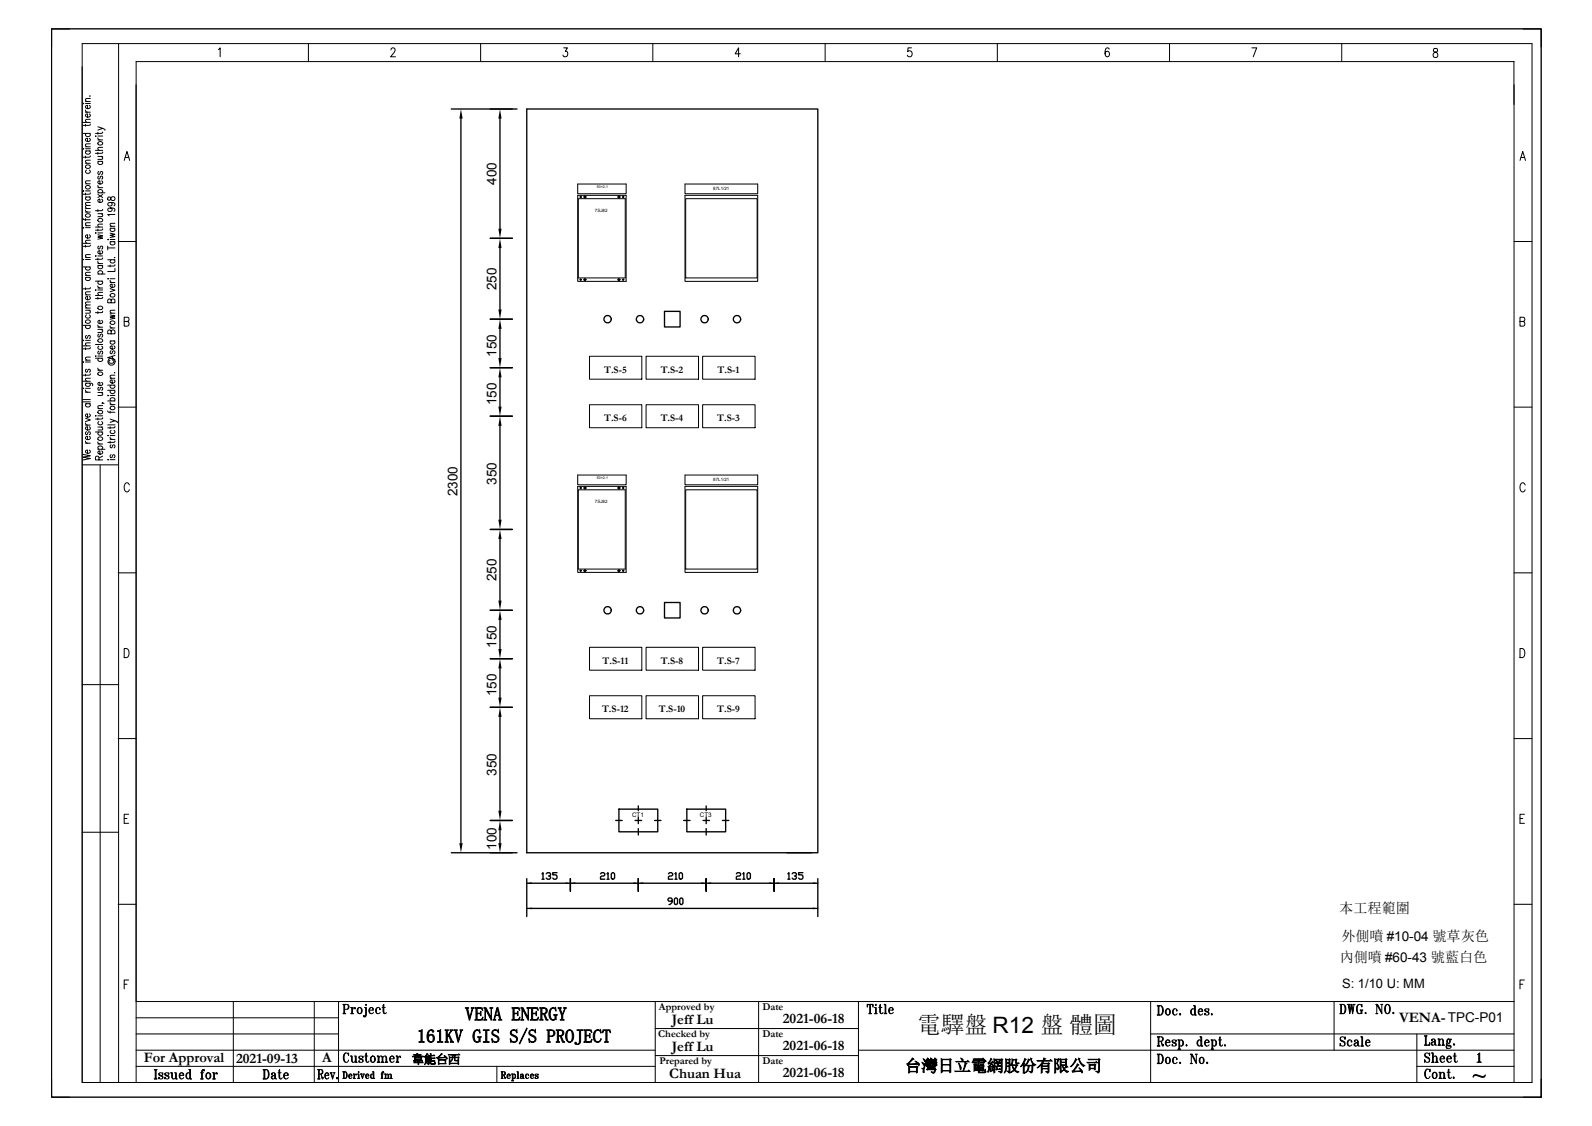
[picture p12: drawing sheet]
<svg xmlns="http://www.w3.org/2000/svg" width="297mm" height="210mm" viewBox="0 0 297 210" stroke-linecap="round" stroke-linejoin="round" font-family="sans-serif">
<defs><g id="words">
<text font-size="4.4" x="171.1" y="192.7">電驛盤 R12 盤 體圖</text>
<g font-size="3.5">
<text x="86.8" y="190.3">VENA ENERGY</text>
<text x="77.8" y="194.4">161KV GIS S/S PROJECT</text>
</g>
<text font-size="3.1" x="168.8" y="199.8">台灣日立電網股份有限公司</text>
<g font-size="2.7">
<text x="125.3" y="191">Jeff Lu</text>
<text x="146" y="190.7">2021-06-18</text>
<text x="261" y="190.6">VENA- TPC-P01</text>
<text x="125.3" y="196.1">Jeff Lu</text>
<text x="146" y="195.7">2021-06-18</text>
<text x="26.8" y="198.1">For Approval</text>
<text x="44" y="198.3">2021-09-13</text>
<text x="60.1" y="198.1">A</text>
<text x="124.9" y="201">Chuan Hua</text>
<text x="146" y="200.8">2021-06-18</text>
</g>
<g font-size="2.6">
<text x="249.9" y="170.2">本工程範圍</text>
<text x="250" y="179.5">內側噴 #60-43 號藍白色</text>
<text x="250.3" y="175.6">外側噴 #10-04 號草灰色</text>
</g>
<g font-size="2.5">
<text x="92.6" y="34.5" transform="rotate(-90 92.6 34.5)">400</text>
<text x="92.6" y="54.2" transform="rotate(-90 92.6 54.2)">250</text>
<text x="92.6" y="66.5" transform="rotate(-90 92.6 66.5)">150</text>
<text x="92.6" y="75.6" transform="rotate(-90 92.6 75.6)">150</text>
<text x="85.4" y="92.6" transform="rotate(-90 85.4 92.6)">2300</text>
<text x="92.6" y="90.4" transform="rotate(-90 92.6 90.4)">350</text>
<text x="92.6" y="108.4" transform="rotate(-90 92.6 108.4)">250</text>
<text x="92.6" y="120.8" transform="rotate(-90 92.6 120.8)">150</text>
<text x="92.6" y="129.8" transform="rotate(-90 92.6 129.8)">150</text>
<text x="92.6" y="144.7" transform="rotate(-90 92.6 144.7)">350</text>
<text x="92.6" y="158.5" transform="rotate(-90 92.6 158.5)">100</text>
</g>
<text font-size="2.4" x="250.4" y="184.3">S: 1/10 U: MM</text>
<text font-size="2.2" x="76.9" y="198.2">韋能台西</text>
<g font-size="1.9">
<text x="112.7" y="69.5">T.S-5</text>
<text x="123.3" y="69.5">T.S-2</text>
<text x="133.9" y="69.5">T.S-1</text>
<text x="112.7" y="78.6">T.S-6</text>
<text x="123.3" y="78.6">T.S-4</text>
<text x="133.8" y="78.6">T.S-3</text>
<text x="112.4" y="123.8">T.S-11</text>
<text x="123.3" y="123.8">T.S-8</text>
<text x="133.8" y="123.8">T.S-7</text>
<text x="112.3" y="132.8">T.S-12</text>
<text x="122.9" y="132.8">T.S-10</text>
<text x="133.8" y="132.8">T.S-9</text>
<text x="122.9" y="188.4">Approved by</text>
<text x="142.2" y="188.4">Date</text>
<text x="122.8" y="193.4">Checked by</text>
<text x="142.2" y="193.4">Date</text>
<text x="123" y="198.4">Prepared by</text>
<text x="142.2" y="198.5">Date</text>
</g>
<g font-size="1.2">
<text x="117.9" y="152.4">CT1</text>
<text x="130.6" y="152.4">CT3</text>
</g>
<g font-size=".8">
<text x="133.1" y="35.5">87L1/21</text>
<text x="111" y="39.6">7SJ82</text>
<text x="133.1" y="89.7">87L1/21</text>
<text x="111" y="93.9">7SJ82</text>
</g>
<g font-size=".7">
<text x="111.4" y="35.1">50+2-1</text>
<text x="111.4" y="89.4">50+2-1</text>
</g>
</g></defs>
<g fill="none" stroke="#000" stroke-width=".25">
<path d="M9.6 5.4h277.9v199.2h-277.9zM84.2 20.3h12.3M86 22.1v135.1M93.3 22.1v20.6M98.3 20.3h54.3v138.7h-54.3zM91.5 44.4h4.1M91.5 59.5h4.1M93.3 46.3v11.4M124 58.1h2.9v2.9h-2.9zM91.5 68.6h4.1M91.5 77.6h4.1M93.3 61.3v5.5"/>
<path d="M93.3 70.4v5.4M93.3 79.4v17.5M91.5 98.7h4.1M91.5 113.8h4.1M93.3 100.5v11.5M93.3 115.6v5.4M124 112.4h2.9v2.9h-2.9zM91.5 122.9h4.1M91.5 131.9h4.1M93.3 124.7v5.4M93.3 133.7v17.5M84.2 159h12.3"/>
<path d="M91.5 153h4.1M93.3 154.8v2.4M114.9 153h1.2M115.5 150.9h7.2v4.2h-7.2zM118.5 153h1.2M119.1 150.3v.9M119.1 152.4v1.2M119.1 154.5v1.2M122.1 153h1.2M127.5 153h1.2M128.1 150.9h7.3v4.2h-7.3zM131.1 153h1.3"/>
<path d="M131.7 150.3v.9M131.7 152.4v1.2M131.7 154.5v1.2M134.8 153h1.2M146.8 159h4.6M98.3 163.9v7M98.3 164.7h54.3M98.3 169.4h54.3M101.1 163l.2-.2v1.2M101.1 164h.4M101.9 163l.2-.2h.4l.2 .4-.2 .2h-.2M102.5 163.4l.2 .2-.2 .4h-.4l-.2-.2"/>
<path d="M103.9 162.8h-.8v.4h.6l.2 .2v.4l-.2 .2h-.4l-.2-.2M106.4 166.2v-2.3v2.3M112 163l.2-.2h.4l.2 .2-.2 .4h-.4l-.2 .2v.4h.8M113.2 163l.2-.2v1.2M113.2 164h.5M114 163l.2-.2 .5 .2v.8l-.3 .2-.4-.2zM119.1 166.2v-2.3v2.3M124.7 163l.2-.2h.4l.2 .2-.2 .4h-.4l-.2 .2v.4h.8M125.4 168.1h-.6l-.2-.2 .2-.4h.4l.2 .2v.6l-.4 .4h-.2M125.9 163l.2-.2v1.2M125.9 164h.4M126 167.5h.2l.2 .2v.8l-.2 .2h-.2l-.2-.2v-.8z"/>
<path d="M126.7 163l.2-.2 .4 .2v.8l-.2 .2-.4-.2zM126.8 167.7l.2-.2h.2l.2 .2v.8l-.2 .2-.4-.2zM131.7 166.2v-2.3v2.3M137.4 163l.2-.2h.4l.2 .2-.2 .4h-.4l-.2 .2v.4h.8M138.6 163l.2-.2v1.2M138.6 164h.4M139.4 163l.2-.2 .4 .2v.8l-.2 .2-.4-.2zM144.4 166.2v-2.3v2.3M147 163l.2-.2v1.2M147 164h.4M147.8 163l.2-.2h.4l.2 .4-.2 .2h-.2M148.4 163.4l.2 .2-.2 .4h-.4l-.2-.2"/>
<path d="M149.8 162.8h-.8v.4h.6l.2 .2v.4l-.2 .2h-.4l-.2-.2M152.6 163.9v7"/>
<circle cx="113.4" cy="59.5" r=".68"/>
<circle cx="119.4" cy="59.5" r=".68"/>
<circle cx="131.4" cy="59.5" r=".68"/>
<circle cx="137.5" cy="59.5" r=".68"/>
<circle cx="113.4" cy="113.8" r=".68"/>
<circle cx="119.4" cy="113.8" r=".68"/>
<circle cx="131.4" cy="113.8" r=".68"/>
<circle cx="137.5" cy="113.8" r=".68"/>
</g>
<g fill="#000">
<path d="M98.3 164.7l.9-.1v.3zM98.3 169.4l.9-.1v.3zM105.5 164.6l.9 .1-.9 .2zM106.4 164.7l.9-.1v.3zM118.2 164.6l.9 .1-.9 .2zM119.1 164.7l.9-.1v.3zM130.8 164.6l.9 .1-.9 .2zM131.7 164.7l1-.1v.3zM143.5 164.6l.9 .1-.9 .2zM144.4 164.7l.9-.1v.3zM151.7 164.6l.9 .1-.9 .2zM151.7 169.3l.9 .1-.9 .2z"/>
<path d="M86 20.3v1.8h-.3zM86 20.3l.3 1.8h-.3z" fill-rule="evenodd"/>
<path d="M93.3 20.3v1.8h-.3zM93.3 20.3l.3 1.8h-.3z" fill-rule="evenodd"/>
<path d="M93.3 44.4v1.9h-.3zM93.3 44.4l.3 1.9h-.3z" fill-rule="evenodd"/>
<path d="M93 57.7h.3v1.8zM93.3 57.7h.3l-.3 1.8z" fill-rule="evenodd"/>
<path d="M93 42.7h.3v1.7zM93.3 42.7h.3l-.3 1.7z" fill-rule="evenodd"/>
<path d="M93.3 59.5v1.8h-.3zM93.3 59.5l.3 1.8h-.3z" fill-rule="evenodd"/>
<path d="M93 66.8h.3v1.8zM93.3 66.8h.3l-.3 1.8z" fill-rule="evenodd"/>
<path d="M93.3 68.6v1.8h-.3zM93.3 68.6l.3 1.8h-.3z" fill-rule="evenodd"/>
<path d="M93 75.8h.3v1.8zM93.3 75.8h.3l-.3 1.8z" fill-rule="evenodd"/>
<path d="M93.3 77.6v1.8h-.3zM93.3 77.6l.3 1.8h-.3z" fill-rule="evenodd"/>
<path d="M93 96.9h.3v1.8zM93.3 96.9h.3l-.3 1.8z" fill-rule="evenodd"/>
<path d="M93.3 98.7v1.8h-.3zM93.3 98.7l.3 1.8h-.3z" fill-rule="evenodd"/>
<path d="M93 112h.3v1.8zM93.3 112h.3l-.3 1.8z" fill-rule="evenodd"/>
<path d="M93.3 113.8v1.8h-.3zM93.3 113.8l.3 1.8h-.3z" fill-rule="evenodd"/>
<path d="M93 121h.3v1.9zM93.3 121h.3l-.3 1.9z" fill-rule="evenodd"/>
<path d="M93.3 122.9v1.8h-.3zM93.3 122.9l.3 1.8h-.3z" fill-rule="evenodd"/>
<path d="M93 130.1h.3v1.8zM93.3 130.1h.3l-.3 1.8z" fill-rule="evenodd"/>
<path d="M93.3 131.9v1.8h-.3zM93.3 131.9l.3 1.8h-.3z" fill-rule="evenodd"/>
<path d="M85.7 157.2h.3v1.8zM86 157.2h.3l-.3 1.8z" fill-rule="evenodd"/>
<path d="M93 151.2h.3v1.8zM93.3 151.2h.3l-.3 1.8z" fill-rule="evenodd"/>
<path d="M93.3 153v1.8h-.3zM93.3 153l.3 1.8h-.3z" fill-rule="evenodd"/>
<path d="M93 157.2h.3v1.8zM93.3 157.2h.3l-.3 1.8z" fill-rule="evenodd"/>
</g>
<g fill="none" stroke="#000" stroke-width=".19">
<path d="M13 5.4h-3.4v3.4M15.3 8.1h270.5v193.8h-270.5zM15.6 19.2v.1zM16 18.9h.8M16 19.3h.8M16.7 19.6a.41 .41 0 0 1-.2 .7 .41 .41 0 0 1-.5-.4l.3-.3v.7M16.8 17.9h-.1M16.8 18.4h-.8v.3l.2 .2M22.1 8.2v193.6M40.8 9.2l.3-.3v1.7M57.5 8.1v3.4M72.9 9.3l.2-.3 .4-.1 .1 .2 .1 .3-.8 1.2h.9"/>
<path d="M89.7 8.1v3.4M105.2 8.9h.7l-.4 .7a.49 .49 0 0 1 .4 .7 .49 .49 0 0 1-.9 0M121.8 8.1v3.4M138.1 10h-1l.7-1.1v1.7M153.9 8.1v3.4M170 8.9h-.6l-.1 .7a.52 .52 0 0 1 .7 .1 .52 .52 0 0 1 0 .7 .52 .52 0 0 1-.7 0v-.1M186.1 8.1v3.4M206.9 9.2v-.2l-.4-.1a1.08 1.08 0 0 0 0 1.7 .49 .49 0 0 0 .5-.6 .49 .49 0 0 0-.6-.4l-.2 .4M218.2 8.1v3.4M233.5 8.9h.9l-.6 1.7M250.3 8.1v3.4M267.5 9.1v.5a.66 .66 0 0 1 .6 .3 .66 .66 0 0 1 0 .7 .5 .5 0 0 1-.7-.2 .5 .5 0 0 1 .3-.6l.4-.2a.37 .37 0 0 0-.2-.6z"/>
<path d="M284.2 5.4h3.3v3.4M15.5 35.6h.1zM15.5 24.9h1.3M15.5 22.8h1.3M15.6 27.7v.1zM16 39.1v.3l.3 .2M16 20.5v.3l.3 .1M16 39.6h.8M16 38.9h.8M16 34.3h.8M16 30.5h.8M16 27.4h.8"/>
<path d="M16 20.9h.8M16 23.2v.3M16 29.1v.4M16 36v.4M16 36.7h.8M16 35.6h.8M16 28.1h.8M16 27.7h.8M16.1 36.7l-.1 .1a.4 .4 0 0 0 .4 .6 .4 .4 0 0 0 .4-.6l-.1-.1M16.1 31.7a.41 .41 0 0 0 .2 .7 .41 .41 0 0 0 .5-.5l-.1-.2M16.1 28.1l-.1 .2a.4 .4 0 0 0 .4 .5 .4 .4 0 0 0 .4-.5l-.1-.2M16.1 24.9l-.1 .1a.4 .4 0 0 0 .4 .5 .4 .4 0 0 0 .4-.5l-.1-.1"/>
<path d="M16.7 25.8l.1 .1a.4 .4 0 0 1-.4 .5 .4 .4 0 0 1-.4-.5l.3-.1v.6M16.7 21.2l.1 .1a.4 .4 0 0 1-.4 .6 .4 .4 0 0 1-.4-.6l.3-.1v.6M16.8 36v.2h-.2h-1.1M16.8 29.1l-.2 .2h-1.1M16.8 23.1v.2l-.2 .1h-1.1M16.8 38.3l-.8 .1v.2l.2 .3M16.8 37.8h-.8v.3l.2 .2M16.8 33.7l-.8 .1v.2l.2 .3M16.8 29.9h-.8v.3l.2 .3M16.8 26.8l-.8 .1v.2l.2 .3M16.8 22.3h-.8v.3l.2 .2M17.8 25.4h.1z"/>
<path d="M17.8 28h1.4M18.3 34.6v.2l.3 .2M18.3 25.7v.2l.3 .2M18.3 36.3l.9 .5M18.3 35h.9M18.3 26.1h.9M18.3 23.6l.9 .3-.9 .4M18.3 24.7v.3M18.3 28.4v.4M18.3 39.1v.3M18.3 39.9h.9M18.3 36h1.3"/>
<path d="M18.3 30.1h.9M18.3 29.2h.9M18.3 25.4h.9M18.5 36l-.2-.1a.4 .4 0 0 1 .4-.6 .4 .4 0 0 1 .4 .6l-.1 .1M18.5 32.8l-.2 .1a.32 .32 0 0 0 .2 .5l.3-.5h.3a.32 .32 0 0 1-.1 .5M18.5 32l-.2 .2 .2 .3 .3-.5h.3l.1 .3-.2 .2M18.5 30.1l-.2 .1a.4 .4 0 0 0 .4 .5 .4 .4 0 0 0 .4-.5l-.1-.1M18.9 39.9l.3 .2-.1 .3h-.8M18.9 29.2l.3 .2-.1 .3h-.8M19 37.1a.41 .41 0 0 1-.2 .7 .41 .41 0 0 1-.5-.4l.3-.3v.7M19 33.7l.1 .1a.4 .4 0 0 1-.4 .5 .4 .4 0 0 1-.4-.5l.3-.1v.6M19.2 39l-.3 .3h-1.1"/>
<path d="M19.2 28.3l-.1 .3h-.2h-1.1M19.2 24.6l-.3 .3h-1.1M19.2 27.5h-.9v.3l.2 .2M19.2 23.9l.4 .3v.1M19.2 36.3l-.9 .5M20.2 36.8a.34 .34 0 0 0-.1 .3 .34 .34 0 0 0 .3 .3l.1-.1a.49 .49 0 0 1 .3-.6 .49 .49 0 0 1 .6 .2 .43 .43 0 0 1-.4 .5 .43 .43 0 0 1-.4-.5l-.2-.2zM20.5 38.8l.4 .1a.36 .36 0 0 1-.4 .5 .36 .36 0 0 1-.2-.6h.2a.63 .63 0 0 1 .9 .4l-.2 .2M20.5 37.8l.4 .1a.36 .36 0 0 1-.4 .5 .36 .36 0 0 1-.2-.6h.2a.63 .63 0 0 1 .9 .4l-.2 .2M23.2 29.9l.5-1.6 .5 1.6M23.4 29.4h.6M107.8 36.4h9v16.1h-9zM107.8 34.3h9v1.8h-9z"/>
<path d="M107.9 37.1h8.7v14.7h-8.7zM108.2 36.7h.3M108.3 36.6v.3M108.9 36.7h.5M109.1 36.5v.5M115.2 36.7h.5M115.5 36.5v.5M116.1 36.7h.3M116.3 36.6v.3M127.8 34.3h13.6v1.8h-13.6zM127.8 36.4h13.6v16.1h-13.6zM127.9 37.1h13.3v14.7h-13.3z"/>
<path d="M283.6 29.9l.5-1.6 .5 1.6M283.8 29.4h.6M15.5 48.4h.1zM15.5 42.5h.1zM15.5 40.7l.3 .3h1M15.5 49.8h1.3M15.5 45.4h1.3M16 57.5h.8M16 55h.8M16 51.4h.8M16 48h.8M16 42.1h.8"/>
<path d="M16 40.8v.3M16 45.7v.4M16 53.7v.3M16 57.9h.8M16 51.7h.8M16 48.4h.8M16 42.5h.8M16.1 58.7l-.1 .1a.4 .4 0 0 0 .4 .5 .4 .4 0 0 0 .4-.5l-.1-.1M16.1 51.7l-.1 .1a.4 .4 0 0 0 .4 .5 .4 .4 0 0 0 .4-.5l-.1-.1M16.1 49.8l-.1 .1a.4 .4 0 0 0 .4 .5 .4 .4 0 0 0 .4-.5l-.1-.1M16.6 57.9l.2 .2v.3h-.8M16.7 55.3l.1 .1a.4 .4 0 0 1-.4 .5 .4 .4 0 0 1-.4-.5l.3-.1v.6"/>
<path d="M16.7 43.8a.41 .41 0 0 1-.2 .7 .41 .41 0 0 1-.5-.5l.3-.2v.6M16.8 53.6v.2l-.2 .1h-1.1M16.8 45.7v.2h-.2h-1.1M16.8 56.9h-.8v.3l.2 .3M16.8 56.3l-.8 .1v.2l.2 .3M16.8 54.4l-.8 .1v.2l.2 .3M16.8 50.8l-.8 .1v.2l.2 .3M16.8 47.5h-.8v.3l.2 .2M16.8 44.8l-.8 .1v.2l.2 .3M16.8 41.5l-.8 .1v.2l.2 .3M17.8 52.4h1.4M17.8 55.1h1.4"/>
<path d="M17.8 42.4h1.4M17.9 54v.1zM17.9 47.7v.1zM17.9 43.4v.1zM18.3 53.3v.3l.3 .1M18.3 48.8v.2l.3 .2M18.3 53.7h.9M18.3 49.2h.9M18.3 43.8l.9 .2-.9 .2 .9 .2-.9 .2M18.3 42.7v.4M18.3 48.1v.4M18.3 55.4v.4"/>
<path d="M18.3 58.1v.4M18.3 54.1h.9M18.3 51.1h1.3M18.3 49.5h.9M18.3 47.7h.9M18.3 43.4h.9M18.5 52.4l-.2 .1a.4 .4 0 0 0 .4 .6 .4 .4 0 0 0 .4-.6l-.1-.1M18.5 51.1a.41 .41 0 0 1 .1-.7 .41 .41 0 0 1 .6 .5l-.2 .2M18.5 49.5l-.2 .1a.4 .4 0 0 0 .4 .5 .4 .4 0 0 0 .4-.5l-.1-.1M18.5 45.9a.32 .32 0 0 0-.2 .5h.3l.2-.5h.2a.32 .32 0 0 1 .1 .5l-.1 .1M19 59.7a.41 .41 0 0 1-.2 .7 .41 .41 0 0 1-.5-.4l.3-.3v.7M19 46.8a.41 .41 0 0 1-.2 .6 .41 .41 0 0 1-.5-.4l.3-.2v.6"/>
<path d="M19.2 58.1l-.1 .2h-.2h-1.1M19.2 55.4l-.1 .2-.2 .1h-1.1M19.2 48.1l-.3 .3h-1.1M19.2 42.7l-.3 .2h-1.1M19.2 54.5l-.9 .1v.2l.2 .3M19.2 41.8h-.9v.3l.2 .3M20.1 44.7h.1zM20.1 48.4h1.3M20.1 46.2h1.3M20.1 45.9v.7M20.2 51.9v.1zM20.5 52.3l.1 .2 .3 .2"/>
<path d="M20.5 58.4h.9M20.5 52.7h.9M20.5 42.2h.9M20.5 58.7l.9 .2-.9 .2 .9 .2-.9 .2M20.5 53.8l.9 .3-.9 .3M20.5 43.5l.9 .2-.9 .2 .9 .2-.9 .2M20.5 49.4v.4M20.5 52h.9M20.5 45.1h.9M20.5 44.7h.9M20.5 42.6h.9M20.7 56l.3-.2h.3l.1 .2v.5h-1.3l.1-.6h.5v.6"/>
<path d="M20.7 48.4a.41 .41 0 0 0 .2 .7 .41 .41 0 0 0 .5-.4l-.2-.3M20.7 45.1a.41 .41 0 0 0 .2 .6 .41 .41 0 0 0 .5-.4l-.2-.2M20.7 42.6l-.1 .1a.4 .4 0 0 0 .4 .5 .4 .4 0 0 0 .4-.5l-.2-.1M21.2 53a.41 .41 0 0 1-.1 .7 .41 .41 0 0 1-.6-.5l.4-.2v.6M21.4 48h-.1M21.4 57.9h-.8l-.1 .3 .3 .2M21.4 41.6l-.8 .1-.1 .2 .3 .3M21.4 50v.6h-1.3M21.4 49.4v.2h-.2h-1.1M21.4 40h-1.3l.3 .3M22 45h3.4M23.2 60l.7-.1 .2-.3-.2-.4h-.7v1.6h.5a.45 .45 0 0 0 .4-.4 .45 .45 0 0 0-.4-.4"/>
<path d="M108.2 52.2h.3M108.3 52v.3M108.9 52.2h.5M109.1 51.9v.5M115.2 52.2h.5M115.5 51.9v.5M116.1 52.2h.3M116.3 52v.3M282.5 45h3.3M283.6 60l.7-.1 .2-.3-.2-.4h-.7v1.6h.5a.45 .45 0 0 0 .4-.4 .45 .45 0 0 0-.4-.4M15.5 72.4h.1zM15.5 67.5h.1z"/>
<path d="M15.5 63.5h.1zM15.5 60.7h1.3M15.5 74.9h1.3M15.5 74.5h1.3M15.5 71.1h1.3M15.5 64.5h1.3M16 78.9v.2l.3 .2M16 72.7v.3l.3 .2M16 79.3h.8M16 73.2h.8M16 67.2h.8M16 78l.8 .3-.8 .3"/>
<path d="M16 71.5h1.2l.1 .2-.1 .2M16 75.3h.8M16 72.4h.8M16 64.9v.3M16 69.8v.3M16 67.5h.8M16 63.5h.8M16.1 75.3a.41 .41 0 0 0 .2 .7 .41 .41 0 0 0 .5-.5l-.1-.2M16.1 71.5l-.1 .1a.4 .4 0 0 0 .4 .5 .4 .4 0 0 0 .4-.5l-.1-.1M16.1 68.9a.32 .32 0 0 0-.1 .5h.3l.2-.5h.2a.32 .32 0 0 1 .1 .5h-.1M16.1 62.6l-.1 .2v.3h.3l.2-.5h.2l.1 .2-.1 .3M16.1 60.7l-.1 .1a.4 .4 0 0 0 .4 .5 .4 .4 0 0 0 .4-.5l-.1-.1"/>
<path d="M16.7 79.6a.41 .41 0 0 1-.2 .7 .41 .41 0 0 1-.5-.5l.3-.2v.6M16.7 77.2l.1 .1a.39 .39 0 0 1-.4 .5 .39 .39 0 0 1-.3-.6h.2v.6M16.8 69.7v.2l-.2 .1h-1.1M16.8 64.8v.2l-.2 .1h-1.1M16.8 70.5l-.8 .1v.2l.2 .3M16.8 66.6l-.8 .1v.2l.2 .3M16.8 63.9l-.8 .1v.2l.2 .3M17.8 66.8h1.4M17.8 64.2h1.4M17.9 77.5v.1zM17.9 66.3v.1zM18.3 68.6v.3l.3 .2"/>
<path d="M18.3 60.6v.3l.3 .1M18.3 76.2h.9M18.3 69.1h.9M18.3 61h.9M18.3 79.6h.9M18.3 78v.3M18.3 77.6h.9M18.3 73.2h.9M18.3 66.4h.9M18.3 61.4h.9M18.5 78.6l-.2 .1a.4 .4 0 0 0 .4 .5 .4 .4 0 0 0 .4-.5l-.1-.1M18.5 72.2a.32 .32 0 0 0-.2 .5h.3l.2-.4 .2-.1a.32 .32 0 0 1 .1 .5l-.1 .1"/>
<path d="M18.5 66.8l-.2 .1a.4 .4 0 0 0 .4 .5 .4 .4 0 0 0 .4-.5l-.1-.1M18.5 65.5a.32 .32 0 0 0-.2 .5h.3l.2-.5h.2a.32 .32 0 0 1 .1 .5h-.1M18.5 64.6l-.2 .1a.4 .4 0 0 0 .4 .5 .4 .4 0 0 0 .4-.5l-.1-.1M18.5 62.3l-.2 .2 .2 .4 .3-.5h.3l.1 .3-.2 .2M18.9 79.6l.3 .3-.1 .3h-.8M18.9 73.2l.3 .3-.1 .2-.8 .1M18.9 61.4l.3 .3-.1 .2-.8 .1M19 71.3l.1 .1a.4 .4 0 0 1-.4 .5 .4 .4 0 0 1-.4-.5l.3-.1v.6M19.1 75.1v.1v-.1l.3 .1M19.2 77.9l-.1 .2-.2 .1h-1.1M19.2 75.7h-.9v.3l.2 .2M20.1 73.8h.1z"/>
<path d="M20.1 76.6l.3 .3h1M20.1 72.8h1.3M20.1 71.8h1.3M20.1 79.2h1.3M20.1 74.8h1.3M20.5 67.2a.28 .28 0 0 0-.2 .4 .28 .28 0 0 0 .4 .1h.2a.28 .28 0 0 0 .3-.1 .28 .28 0 0 0-.2-.4M20.5 75l.1 .3 .3 .2M20.5 60.8l.1 .2 .3 .2M20.5 75.5h.9M20.5 70.5h.9M20.5 61.2h.9M20.5 78.2l.9 .3-.9 .3"/>
<path d="M20.5 76.7v.3M20.5 79.6v.3M20.5 73.8h.9M20.5 63.6h.9M20.7 74.8l-.1-.1a.4 .4 0 0 1 .4-.5 .4 .4 0 0 1 .4 .5l-.2 .1M20.7 72.8l-.1 .1a.4 .4 0 0 0 .4 .5 .4 .4 0 0 0 .4-.5l-.2-.1M20.7 71.8l-.1 .1a.4 .4 0 0 0 .4 .5 .4 .4 0 0 0 .4-.5l-.2-.1M20.7 65.4l-.2 .2 .2 .4 .4-.5h.3v.3l-.2 .2M20.7 63.6l-.1 .1a.4 .4 0 0 0 .4 .5 .4 .4 0 0 0 .4-.5l-.2-.1M20.7 61.8l.3-.3 .3 .1 .1 .2v.5h-1.3l.1-.7 .2-.1 .3 .1v.7M21 66.4v.6M21.2 70.8l.2 .2a.39 .39 0 0 1-.4 .5 .39 .39 0 0 1-.3-.6l.2-.1v.7"/>
<path d="M21.2 64.5l.2 .1a.4 .4 0 0 1-.4 .5 .4 .4 0 0 1-.4-.5l.3-.1v.6M21.4 69.5h-.1M21.4 70h-.8l-.1 .3 .3 .2M21.4 79.5v.3h-.2h-1.1M21.4 78.5l.5 .2v.1M21.4 66.3l-1.3 .4 1.3 .4M22 75.9h3.4M110 66.4h9.7v4.3h-9.7zM110 75.5h9.7v4.3h-9.7zM120.5 66.4h9.8v4.3h-9.8zM120.5 75.5h9.8v4.3h-9.8zM131.1 66.4h9.8v4.3h-9.8z"/>
<path d="M131.1 75.5h9.8v4.3h-9.8zM282.5 75.9h3.3M15.3 86.7h6.7M15.5 84.8l1.3 .2-1.3 .3 1.3 .2-1.3 .3M16 82.3v.2l.3 .2M16 82.7h.8M16.1 80.5l-.1 .2 .1 .4 .4-.5h.3v.3l-.1 .2M16.7 83.9l.1 .1a.39 .39 0 0 1-.4 .6 .39 .39 0 0 1-.3-.6l.2-.1v.7M16.7 81.4a.41 .41 0 0 1-.2 .7 .41 .41 0 0 1-.5-.5l.3-.2v.6M17.8 80.6h1.4M18.3 82.4v.3l.3 .1M18.3 82.8h.9"/>
<path d="M18.3 83.8h1.3M18.5 83.8a.41 .41 0 0 1 .1-.7 .41 .41 0 0 1 .6 .5l-.2 .2M18.5 80.6l-.2 .1a.4 .4 0 0 0 .4 .5 .4 .4 0 0 0 .4-.5l-.1-.1M18.5 85.8l-.1-.6h-.5l-.1 .6h1.4M18.7 86.7v115.2M19 84.1l.1 .1a.4 .4 0 0 1-.4 .5 .4 .4 0 0 1-.4-.5l.3-.1v.6M19.2 85.1l-.7 .3M20.1 81.2h.1zM20.2 85.7v.1zM20.5 81.5l.1 .3 .3 .2M20.5 82h.9M20.5 85.7h.9"/>
<path d="M20.5 82.3v.4M20.5 81.2h.9M20.7 84.8a.32 .32 0 0 0-.1 .5h.3l.2-.4 .1-.1a.32 .32 0 0 1 .2 .5l-.2 .1M20.7 83l-.2 .2 .2 .3 .4-.5h.3v.3l-.2 .2M20.7 80.3l-.1 .1a.4 .4 0 0 0 .4 .5 .4 .4 0 0 0 .4-.5l-.2-.1M21.4 82.3v.2h-.2h-1.1M24.1 90.5a.5 .5 0 0 0-.6-.4 .5 .5 0 0 0-.3 .6v.4a.5 .5 0 0 0 .3 .6 .5 .5 0 0 0 .6-.4M107.8 90.7h9v16.1h-9zM107.8 88.6h9v1.8h-9zM107.9 91.4h8.7v14.7h-8.7zM108.2 91h.3M108.3 90.8v.4"/>
<path d="M108.9 91h.5M109.1 90.8v.4M115.2 91h.5M115.5 90.8v.4M116.1 91h.3M116.3 90.8v.4M127.8 88.6h13.6v1.8h-13.6zM127.8 90.7h13.6v16.1h-13.6zM127.9 91.4h13.3v14.7h-13.3zM284.5 90.5a.5 .5 0 0 0-.6-.4 .5 .5 0 0 0-.3 .6v.4a.5 .5 0 0 0 .3 .6 .5 .5 0 0 0 .6-.4M22 106.8h3.4M108.2 106.4h.3"/>
<path d="M108.3 106.3v.3M108.9 106.4h.5M109.1 106.2v.5M115.2 106.4h.5M115.5 106.2v.5M116.1 106.4h.3M116.3 106.3v.3M282.5 106.8h3.3M15.3 127.7h6.7M22 137.7h3.4M23.2 121a.9 .9 0 0 1 .9 .5 .9 .9 0 0 1-.3 1.1h-.6zM110 120.7h9.7v4.3h-9.7z"/>
<path d="M110 129.8h9.7v4.2h-9.7zM120.5 120.7h9.8v4.3h-9.8zM120.5 129.8h9.8v4.2h-9.8zM131.1 120.7h9.8v4.3h-9.8zM131.1 129.8h9.8v4.2h-9.8zM282.5 137.7h3.3M283.6 121a.9 .9 0 0 1 .9 .5 .9 .9 0 0 1-.3 1.1h-.6zM15.3 155.2h6.7M23.2 152.7h.5M24 151.9h-.8v1.7h.8M283.6 152.7h.5M284.4 151.9h-.8v1.7h.8"/>
<path d="M22 168.7h3.4M282.5 168.7h3.3M23.2 183.6h.5M24 182.8h-.8v1.6M25.4 195.9h96.8M25.4 192.8h37.8M25.4 189.8h37.8M25.4 198.9h96.8M25.4 186.8h257.1M28.8 199.5h.5M28.8 199.5l.2 .1M28.9 199.5l.1 .1"/>
<path d="M29 199.5v1.7M29 199.6v1.5M29.1 199.5v1.7M29.2 199.5l-.1 .1M35.2 199.5h.3v1.7M35.3 199.5l.1 .1M35.4 199.5v1.7h.4M35.5 199.6v1.5M37.7 199.6v1.5M37.9 199.5l-.2 .2v1.5M38.1 199.6h-.1v.1h.1v-.2l-.4 .1-.1 1.6M43.5 186.8v15.1"/>
<path d="M49.1 199.5h.6a1.03 1.03 0 0 1 0 1.7h-.6M49.1 199.5l.2 .1M49.2 199.5l.1 .1M49.3 199.5v1.7M49.3 199.6v1.5M49.4 199.5v1.7M49.5 199.5l-.1 .1M49.7 199.5a1.25 1.25 0 0 1 0 1.7M50 199.7l.1 .5-.1 .8M52.1 199.6l.1 1.5M58.6 186.8v15.1M59.2 199.5h.8l.2 .1v.6l-.7 .1"/>
<path d="M59.3 199.5l.1 .1M59.4 199.5v.1M59.4 199.5v1.7M59.5 199.6v1.5M59.5 199.5v1.7M59.6 199.5l-.1 .1M59.7 199.5l-.2 .1M60 199.5l.1 .2v.4l-.1 .2M60.1 199.6v.6M63.2 186.8v15.1M63.9 199.9h.5a.74 .74 0 0 1 0 1.2h-.5M64 187.3h.8a.47 .47 0 0 1 .3 .5 .47 .47 0 0 1-.3 .4h-.5"/>
<path d="M64 189.1h.5M64 199.9h.1M64 199.9l.1 .1M64 187.3l.2 .1M64.1 199.9v1.2M64.1 187.3l.1 .2M64.2 187.3v1.8M64.2 189l-.2 .1M64.2 188.9l-.1 .2M64.2 199.9v1.2M64.2 199.9v.1M64.2 187.4v1.6"/>
<path d="M64.2 196.6l-.1 .4 .1 .9M64.3 199.9h-.1M64.3 187.3v1.8M64.3 188.9l.1 .2M64.3 189l.1 .1M64.4 187.3l-.1 .2M64.4 199.9l.3 .5-.1 .5-.2 .2M64.4 187.3l-.1 .1M64.5 196.4a1.3 1.3 0 0 0 0 1.7M64.8 187.3l.2 .3v.4l-.2 .2M65 196.6v-.2v.5a.5 .5 0 0 0-.6-.5 .5 .5 0 0 0-.3 .6v.5a.51 .51 0 0 0 .3 .6 .51 .51 0 0 0 .6-.4M65 187.5v.6"/>
<path d="M65.4 197h.3v.8l.1 .3M65.4 187.9h.4v1.2M65.4 189.1h.6M65.4 197h.2M65.5 187.9l.1 .1M65.5 197l.1 .1M65.6 197l.1 1a.35 .35 0 0 0 .4 .1 .35 .35 0 0 0 .2-.3M65.6 187.9v.2M65.6 197l.1 1M65.6 187.9v1.2M65.6 189l-.1 .1M65.6 188.9v.2"/>
<path d="M65.7 188v1M65.8 188.9v.2M65.8 189l.1 .1M66.1 197h.3v1.1M66.2 188.1v-.1v.2h.1l-.1-.3a.46 .46 0 0 0-.4 .5M66.3 197v1.1h.3M66.4 197v1M66.4 198l.1 .1M66.4 198l.2 .1M66.8 188.2v.6M66.9 199.9l.1 .1zM66.9 199.9h.1"/>
<path d="M66.9 199.9v.1M67 197.1v.2l.6 .3 .1 .1v.3l-.2 .1-.4-.1-.1-.2v.3v-.1M67 187.9l-.2 .4v.6l.2 .2M67 197.4l.6 .2M67 197v.3M67.2 187.9l.2 .4v.6l-.2 .2M67.4 188.2v.6M67.6 197.1l.1-.1v.3l-.1-.3h-.4l-.2 .1v.4a.65 .65 0 0 1 .7 .5M67.7 197.7l-.1 .3M68 187.9h.3v1.3l-.2 .4h-.2l-.1-.2h.2v.2l-.1-.1M68 197h.6M68.1 187.9l.1 .1"/>
<path d="M68.2 187.9v.2M68.2 187.3h.1v.2h-.1zM68.2 187.9v1.4l-.1 .3M68.2 187.4h.1M68.3 188l-.1 1.5M68.3 187.3v.2M68.3 196.5l.1 1.5M68.8 197.9l-.2 .2-.3-.1-.1-1.5 .2-.1v1.4l.1 .3M68.9 188.4h.8a.43 .43 0 0 0-.5-.5 .43 .43 0 0 0-.4 .5 .49 .49 0 0 0 .2 .6 .49 .49 0 0 0 .5 0l.2-.2M68.9 188.2v.6M69.2 197.2v.7M69.2 187.9l-.3 .4 .1 .6 .2 .2"/>
<path d="M69.4 187.9l.1 .5M69.5 199.9h.2v1.2M69.5 197a.73 .73 0 0 0 0 1.1M69.5 188.1l.1 .2M69.5 199.9h.1M69.6 199.9v.1M69.6 199.9v1.2h.3M69.6 197a.77 .77 0 0 1 0 1.1M69.7 199.9v1.2M69.9 197.2v.7M70.2 188.2v.6M70.4 197h.3v1.1"/>
<path d="M70.4 198.1h.5M70.4 197h.1M70.5 187.9l-.3 .4 .1 .6 .2 .2M70.5 197v.1M70.5 197v1.1M70.5 198l-.1 .1M70.5 198v.1M70.6 197v1M70.7 197.3l.1-.2a.33 .33 0 0 1 .3-.2 .33 .33 0 0 1 .3 .2v1M70.7 198l.1 .1M70.9 188.2h-.1v.1h.1a.4 .4 0 0 0-.2-.4 .4 .4 0 0 0-.4 .1 .54 .54 0 0 0-.2 .8 .54 .54 0 0 0 .8 0M71.1 198.1h.5"/>
<path d="M71.1 197l.2 .3v.8M71.3 187.9h.6M71.3 197.1l.1 .9M71.3 198l-.2 .1M71.3 198l-.1 .1M71.4 199.9l-.1 1.2M71.4 197.3l.3-.3h.3l.1 1.1M71.4 198l.1 .1M71.4 198l.2 .1M71.5 187.5l.1 1.4M71.8 198.1h.5M71.9 197l.1 1.1"/>
<path d="M72 197.1l.1 .9M72 198l-.1 .1M72 198v.1M72.1 188.8l-.2 .3-.4-.2v-1.4l.1-.2v1.4l.1 .4M72.1 198l.1 .1M72.1 198l.2 .1M72.8 197.5h.7v-.4a.55 .55 0 0 0-.9 .3 .55 .55 0 0 0 .6 .7l.3-.2M72.8 197.2v.7M73.1 197a.73 .73 0 0 0 0 1.1M73.2 197l.2 .5M73.4 197.1l.1 .3M73.9 197h.3v1.1"/>
<path d="M73.9 198.1h.5M73.9 197h.2M74 197l.1 .1M74.1 197v1.1M74.1 198l-.2 .1M74.1 198l-.1 .1M74.1 197v1M74.2 198l.1 .1M74.7 197.1l-.1-.1v.2h.1v-.2a.46 .46 0 0 0-.5 .5M92.7 198.9v3M93.5 199.9h.5l.3 .2-.1 .3-.5 .1M93.5 199.9h.1"/>
<path d="M93.6 199.9v.1M93.6 199.9v1.2M93.7 199.9v1.2M93.8 199.9h-.1M94 199.9l.2 .2-.2 .4M96.4 199.9h.3v1.2M96.5 199.9h.1M96.5 199.9l.1 .1M96.6 199.9v1.2M122.2 186.8v15.1M122.2 196.9h38M122.2 191.8h38"/>
<path d="M141.5 186.8v15.1M160.2 195.9h122.3M160.2 186.8v15.1M161.9 187.3l-.1 .5v-.5h1.1v.5l-.1-.5M161.9 187.3l-.1 .3M162 187.3l-.2 .2M162.1 189.1h.5M162.1 187.3l-.3 .1M162.3 187.3v1.8M162.3 189l-.2 .1M162.3 188.9l-.1 .2M162.3 187.4v1.6"/>
<path d="M162.4 187.3v1.8M162.4 188.9l.1 .2M162.4 189l.1 .1M162.5 187.3l.4 .1M162.7 187.3l.2 .2M162.7 187.3l.2 .3M163.1 187.9h.4v1.2M163.1 189.1h.6M163.2 187.9l.1 .1M163.3 187.9v.2M163.3 187.3h.2v.2h-.2zM163.3 187.4h.2"/>
<path d="M163.3 187.9v1.2M163.3 189l-.1 .1M163.3 188.9v.2M163.4 187.3v.2M163.4 188v1M163.5 188.9v.2M163.5 189l.1 .1M163.9 187.9h.6M164.2 187.5l.1 1.4M164.7 188.8l-.2 .3-.3-.2-.1-1.4 .2-.2v1.4l.1 .4M164.9 187.3h.4v1.8M164.9 189.1h.5"/>
<path d="M165 187.3l.1 .1M165.1 187.3v.2M165.1 187.3v1.8M165.1 189l-.1 .1M165.1 188.9v.2M165.2 187.4v1.6M165.3 188.9v.2M165.3 189l.1 .1M165.9 188.4h.7a.43 .43 0 0 0-.4-.5 .43 .43 0 0 0-.4 .5 .49 .49 0 0 0 .1 .6 .49 .49 0 0 0 .6 0l.1-.2M165.9 188.2v.6M166.2 187.9l-.3 .4 .1 .6 .2 .2M166.3 187.9l.2 .5"/>
<path d="M166.5 188.1l.1 .2M214.7 186.8v15.1M214.7 192.8h67.8M215.9 187.6h.6a1.03 1.03 0 0 1 0 1.7h-.6M215.9 193.4h.8l.2 .1 .1 .4-.1 .2-.7 .1M215.9 196.6h.6a1.03 1.03 0 0 1 0 1.8h-.6M215.9 195.1h.5M215.9 187.6h.2M215.9 193.4l.2 .1M215.9 196.6l.2 .1M216 187.6l.1 .1M216 193.4l.1 .1"/>
<path d="M216 196.6l.1 .2M216.1 187.6v1.7M216.1 193.4v1.7M216.1 196.6v1.8M216.1 189.2l-.2 .1M216.1 189.1l-.1 .2M216.1 195l-.2 .1M216.1 194.9l-.1 .2M216.1 198.3l-.2 .1M216.1 198.2l-.1 .2M216.1 187.6v1.6M216.1 193.5v1.5"/>
<path d="M216.1 196.7v1.6M216.2 187.6v1.7M216.2 193.4v1.7M216.2 196.6v1.8M216.2 189.1l.1 .2M216.2 189.2l.1 .1M216.2 194.9l.1 .2M216.2 195l.1 .1M216.2 198.2l.1 .2M216.2 198.3l.1 .1M216.3 187.6l-.1 .1M216.3 193.4l-.1 .1"/>
<path d="M216.3 196.6l-.1 .2M216.3 187.6h-.1M216.3 196.6l-.1 .1M216.5 194.2l.4 .9h.1l.1-.3M216.5 187.6a1.24 1.24 0 0 1 0 1.7M216.5 196.6a1.24 1.24 0 0 1 0 1.8M216.6 194.3l.3 .6h.2M216.7 193.4l.2 .2v.3l-.2 .3M216.8 187.8l.1 .4-.1 .9M216.8 194.8l.2 .2M216.8 196.9l.1 .4-.1 .8M216.9 193.5v.5"/>
<path d="M217.5 188.4v.7M217.5 194.4h.8a.44 .44 0 0 0-.5-.5 .44 .44 0 0 0-.4 .5 .49 .49 0 0 0 .2 .6 .49 .49 0 0 0 .7-.1M217.5 194.2v.7M217.5 197.4v.7M217.8 188.1a.77 .77 0 0 0 0 1.2M217.8 193.9l-.3 .4 .1 .6 .2 .2M217.8 197.2a.77 .77 0 0 0 0 1.2M217.9 188.1a.73 .73 0 0 1 0 1.2M217.9 197.2a.73 .73 0 0 1 0 1.2M217.9 193.9l.2 .1v.4M218.1 194.1l.1 .2M218.2 188.4v.7"/>
<path d="M218.2 197.4v.7M218.7 194.1l.2 .2 .4 .2 .1 .2v.2l-.2 .2h-.3l-.2-.3v.3v-.2M218.7 194.3l.6 .3M218.7 194v.3M218.9 188.4v.7M218.9 197.4v.7M219.1 188.1a.77 .77 0 0 0 0 1.2M219.1 197.2a.77 .77 0 0 0 0 1.2M219.3 194.1l.1-.2v.4l-.1-.3-.4-.1-.2 .2v.3a.69 .69 0 0 1 .7 .5M219.4 194.7l-.1 .3M219.5 188.5v-.1v.2h.1a.43 .43 0 0 0-.5-.5 .43 .43 0 0 0-.4 .5 .49 .49 0 0 0 .2 .6 .49 .49 0 0 0 .6 0l.1-.1M219.5 197.5v-.1v.2h.1a.41 .41 0 0 0-.3-.4 .41 .41 0 0 0-.5 .2 .52 .52 0 0 0 0 .8 .52 .52 0 0 0 .8-.1"/>
<path d="M219.7 193.9h.4v1.8M219.7 195.7h.6M219.8 193.9l.1 .1M219.9 193.9v.2M219.9 193.9v1.8M219.9 195.6l-.1 .1M219.9 195.5v.2M220 194v1.6M220.1 194.2v-.2a.51 .51 0 0 1 .7 .5 .51 .51 0 0 1-.7 .5v-.1M220.1 195.5v.2M220.1 195.6l.1 .1M220.1 189.1h.2l-.1 .2-.1-.1z"/>
<path d="M220.1 189.1l.1 .1zM220.1 198.1l.2 .1-.1 .2-.1-.1zM220.1 198.2l.1 .1zM220.4 193.9l.3 .4-.1 .6-.2 .2M220.7 194.2v.7M221.3 194.9h.2l-.1 .2-.1-.1zM221.3 194.9h.1M222.1 196.6h.3l.8 1.5M222.1 198.4h.4M222.1 198.4h.3M222.1 196.6l.1 .1M222.2 188.4v.7"/>
<path d="M222.3 196.6l.8 1.5M222.5 188.1a.73 .73 0 0 0 0 1.2M222.7 187.6h.3v1.7M222.7 187.6h.1M222.8 187.6v.1M222.8 187.6v1.7h.4M222.8 188.4v-.2a.52 .52 0 0 0-.7 .5 .52 .52 0 0 0 .7 .5v-.1M222.9 187.6v1.6M223 189.1l.1 .2M223 189.2l.1 .1M223 196.6h.4M223.1 196.6h.2"/>
<path d="M223.2 196.7v1.7l-1-1.8v1.7M223.4 194.2v.7M223.7 188.6h.7a.43 .43 0 0 0-.4-.5 .43 .43 0 0 0-.5 .5 .49 .49 0 0 0 .2 .6 .49 .49 0 0 0 .6 0l.1-.1M223.7 188.4v.7M223.7 193.9a.71 .71 0 0 0 0 1.2M223.8 193.4h.4v1.7M223.8 197.4v.7M223.9 188.1a.77 .77 0 0 0 0 1.2M223.9 193.4l.1 .1M224 193.4v.1M224 193.4v1.7h.4M224 194.2v-.2a.51 .51 0 0 0-.7 .5 .51 .51 0 0 0 .7 .5v-.1"/>
<path d="M224 188.1l.2 .1 .1 .4M224.1 197.2a.73 .73 0 0 0 0 1.2M224.1 193.5v1.5M224.2 194.9l.1 .2M224.2 195l.1 .1M224.3 188.3v.3M224.3 197.2a.77 .77 0 0 1 0 1.2M224.5 197.4v.7M224.8 188.3l.2 .3 .4 .1 .1 .2v.2l-.2 .2h-.3l-.2-.3v.3l.1-.2M224.9 188.6l.5 .2M224.9 194.4h.7a.43 .43 0 0 0-.5-.5 .43 .43 0 0 0-.4 .5 .48 .48 0 0 0 .3 .6 .48 .48 0 0 0 .6-.1M224.9 194.2v.7"/>
<path d="M224.9 188.2l-.1 .3M225.1 193.9l-.2 .4v.6l.2 .2M225.2 198.1l.1 .1-.1 .2-.1-.1zM225.2 198.2v.1zM225.2 193.9l.2 .1v.4M225.4 194.1l.1 .2M225.4 188.3l.1-.2v.4l-.1-.3-.4-.1-.2 .2 .1 .3a.64 .64 0 0 1 .6 .5M225.5 188.9l-.1 .3M225.9 193.9h.3v1.8M225.9 195.7h.5M226 193.9l.1 .1M226 189.1h.2l-.1 .2-.1-.1z"/>
<path d="M226 189.1l.1 .1zM226 193.9l.1 .2M226.1 193.9v1.8M226.1 195.6l-.1 .1M226.1 195.5l-.1 .2M226.2 194v1.6M226.2 194.2l.1-.2a.51 .51 0 0 1 .7 .5 .51 .51 0 0 1-.7 .5l-.1-.1M226.2 195.5l.1 .2M226.2 195.6l.2 .1M226.6 193.9l.2 .4v.6l-.2 .2M226.8 194.2v.7M227.3 193.9h.6"/>
<path d="M227.6 193.5v1.4M228.1 194.9l-.2 .2-.3-.2-.1-1.4 .1-.1v1.4l.2 .3M228.5 194.9h.1v.2l-.2-.1zM228.5 194.9h.1M248.9 186.8v9.1M249.9 187.3h.7a1.01 1.01 0 0 1 0 1.8h-.7M250 187.3l.1 .1M250.1 193.9l.8 .6M250.1 187.3v.2M250.1 193.5v.4l.6 .3a.48 .48 0 0 1 .3 .6 .48 .48 0 0 1-.6 .3 .48 .48 0 0 1-.4-.5v.5l.1-.2M250.1 187.3v1.8M250.1 189l-.1 .1"/>
<path d="M250.1 188.9v.2M250.2 187.4v1.6M250.3 187.3v1.8M250.3 188.9v.2M250.3 189l.1 .1M250.3 187.3v.2M250.4 187.3l-.1 .1M250.6 187.3a1.28 1.28 0 0 1 0 1.8M250.9 187.6l.1 .4-.1 .8M250.9 193.6v-.2v.5a.46 .46 0 0 0-.5-.5 .46 .46 0 0 0-.3 .6l.6 .3a.47 .47 0 0 1 .1 .7M251.3 187.3h.6M251.4 187.3l.2 .1"/>
<path d="M251.5 194.2v.7M251.5 187.3l.1 .2M251.5 187.3l.3 1.8-.2-1.8M251.7 187.3l.2 1.3 .2-1.3M251.7 193.9l-.2 .4v.6l.2 .2M251.7 187.3v.2M251.8 187.3l-.1 .1M251.9 188.6l-.1 .5M252.1 187.3l.2 1.8-.2-1.8M252.1 187.3h.1l.2 1.3 .2-1.2M252.1 194.3h.1a.46 .46 0 0 0-.6-.3 .46 .46 0 0 0-.3 .6 .47 .47 0 0 0 .4 .5 .47 .47 0 0 0 .5-.2M252.4 188.6l-.1 .5"/>
<path d="M252.4 187.3h.4M252.5 187.3h.2M252.7 194.2l.1-.1v.2h-.1v-.2l.2-.2 .4 .1 .2 1.1M252.7 194.6v.4M253.1 193.9l.2 1 .3 .2M253.2 194.4l-.5 .4 .2 .3M253.3 187.6l-.2 .4 .2 .8M253.3 194.1l.1 .9M253.3 194.3l-.6 .3-.1 .3a.38 .38 0 0 0 .6 .1l.1-.1M253.5 187.3a1.22 1.22 0 0 0 0 1.8M253.7 188.4h.6M253.8 188.4l.1 .1"/>
<path d="M253.9 193.4h.3v1.7M253.9 195.1h.5M253.9 188.4v.2M253.9 188.4v.6M253.9 193.4l.2 .1M254 187.6l.1-.3v.5a.51 .51 0 0 0-.6-.5 .51 .51 0 0 0-.4 .7v.4a.61 .61 0 0 0 .2 .6 .61 .61 0 0 0 .7 0l.1-.6M254 188.5v.4M254 193.4l.1 .1M254.1 193.4v1.7M254.1 195l-.2 .1M254.1 194.9l-.1 .2M254.1 188.4v.2"/>
<path d="M254.1 193.5v1.5M254.2 188.4l-.1 .1M254.2 194.9l.1 .2M254.2 195l.1 .1M254.7 188.8l.2 .1-.1 .2-.1-.1zM254.7 188.9l.1 .1zM254.9 194.4h.7a.43 .43 0 0 0-.4-.5 .43 .43 0 0 0-.5 .5 .48 .48 0 0 0 .3 .6 .48 .48 0 0 0 .6-.1M254.9 194.2v.7M255.1 193.9l-.2 .4v.6l.2 .2M255.3 193.9l.2 .5M255.5 194.1v.2M256.7 189.1h.4"/>
<path d="M256.7 187.3h.3l.8 1.5M256.7 189.1h.3M256.7 187.3l.1 .1M256.9 187.3l.8 1.5M257.6 187.3h.4M257.7 187.3h.2M257.8 187.4v1.7l-1-1.8v1.7M258.5 187.6l-.1 .4 .1 .8M258.6 187.4a.46 .46 0 0 1 .7 .3l.1 .6a.63 .63 0 0 1-.6 .8 1.13 1.13 0 0 1-.2-1.7zM258.8 187.3a1.28 1.28 0 0 0 0 1.8M258.9 187.3a1.28 1.28 0 0 1 0 1.8M259.2 187.6l.1 .4-.1 .8"/>
<path d="M259.9 188.8l.2 .1-.1 .2-.2-.1zM259.9 188.9l.1 .1zM264.3 198.9h18.2M264.3 192.8v9.1M265.7 194.9h1v-.5v.5M265.7 193.2h.5M265.8 193.2l.1 .1M265.9 196.9l.8 .7M265.9 193.2v.2M265.9 196.5v.5l.6 .2a.49 .49 0 0 1 .2 .6 .49 .49 0 0 1-.5 .4 .49 .49 0 0 1-.4-.6v.5l.1-.2M265.9 193.2v1.7M265.9 194.9h-.1"/>
<path d="M265.9 194.8v.1M266 199.6l-.1 .5 .1 .8M266 193.3v1.6M266.1 193.2v1.7M266.1 194.8v.1M266.1 194.9h.1M266.1 193.2v.2M266.2 193.2l-.1 .1M266.2 199.4a1.31 1.31 0 0 0 0 1.7M266.7 196.6v-.2v.5a.45 .45 0 0 0-.6-.5 .45 .45 0 0 0 0 .8l.4 .2a.45 .45 0 0 1 .1 .6M266.7 194.7l-.1 .2M266.7 199.6l.1-.2v.5a.46 .46 0 0 0-.2-.4 .46 .46 0 0 0-.5 0 1.08 1.08 0 0 0 .1 1.6h.4l.2-.4"/>
<path d="M266.7 194.8l-.2 .1M266.7 194.9h-.3M267.1 196.4h.3v1.7M267.1 198.1h.5M267.1 194l.1-.1v.2h-.1v-.2l.1-.1 .5 .1 .2 1M267.1 194.4v.5M267.1 196.4l.1 .1M267.2 196.4v.1M267.2 196.4v1.7M267.2 198l-.1 .1M267.2 198v.1M267.3 196.5v1.5"/>
<path d="M267.4 197.3l.3-.3h.3l.1 1.1M267.4 198v.1M267.4 198l.1 .1M267.5 193.8l.2 .2v.9h.3M267.6 200l-.3 .4 .1 .6 .2 .1M267.6 194.3l-.4 .1-.1 .3 .1 .2M267.7 193.9l.1 1M267.7 194.2l-.6 .2-.1 .3a.36 .36 0 0 0 .3 .2 .36 .36 0 0 0 .4-.2M267.7 200l.3 .4-.1 .6-.2 .1M267.8 198.1h.5M267.8 197l.2 1.1M268 197.1v.9"/>
<path d="M268 198l-.2 .1M268 198l-.1 .1M268.1 198l.1 .1M268.1 198l.2 .1M268.3 193.8h.3v1.1M268.3 194.9h.5M268.3 193.8l.1 .1M268.4 193.8v.1M268.4 200h.4v1.1M268.4 193.8v1.1M268.4 194.9h-.1M268.4 194.8v.1"/>
<path d="M268.5 200l.1 .1M268.5 193.9v1M268.6 194.1l.3-.3 .3 .1 .1 1M268.6 200v.1M268.6 194.8v.1M268.6 194.9h.1M268.6 200v1.1M268.8 197.5h.7l-.1-.4a.53 .53 0 0 0-.8 .4 .53 .53 0 0 0 .8 .5l.1-.1M268.8 197.2v.7M269 194.9h.5M269 193.8l.2 1.1M269 197a.73 .73 0 0 0 0 1.1"/>
<path d="M269.2 197l.2 .5M269.2 193.9v1M269.2 194.9h-.2M269.2 194.8l-.1 .1M269.2 200l.2 1.1M269.3 194.8l.1 .1M269.3 194.9h.1M269.4 197.1v.3M269.8 194.8l.1 .1a.75 .75 0 0 1 .8 .3l-.1 .2-.6 .1-.2-.1v-.4l.2-.1-.2 .3 .2 .3M270 194.4l-.2 .3 .2 .3 .7 .3M270 194.9l.6 .2M270 200h.6"/>
<path d="M270 193.9v.5M270 197.5h.8l-.1-.4a.53 .53 0 0 0-.8 .4 .53 .53 0 0 0 .7 .5l.2-.1M270 197.2v.7M270.2 193.8l-.2 .2 .2 .6M270.2 199.6l.1 1.4M270.3 193.8l.1 .2-.1 .6M270.3 197a.77 .77 0 0 0 0 1.1M270.4 197l.2 .5M270.6 193.9h.2l-.2-.1-.2 .1v.5M270.6 197.1l.1 .3M271.1 197h.6M271.2 194.7l.2 .1-.1 .1h-.1z"/>
<path d="M271.2 194.8l.1 .1zM271.4 196.5v1.5M271.9 197.9l-.2 .2-.3-.1-.1-1.5 .1-.1v1.4l.2 .3M275.5 198.1h.9M275.6 196.7l.4-.3v1.7M275.9 196.5v1.6M275.9 198l-.2 .1M275.9 197.9l-.1 .2M276 196.5v1.5M276 197.9l.1 .2M276 198l.2 .1M283.6 183.6h.5"/>
<path d="M284.4 182.8h-.8v1.6M9.6 201.3v3.3h3.4M28.8 201.2h.5M29 201.1l-.2 .1M29 201.1l-.1 .1M29.1 201.1l.1 .1M29.6 200.2l.8 .6v.3l-.2 .1h-.3l-.3-.3v.3l.1-.1M29.7 200.5l.6 .2M29.7 200.2l-.1 .2M30.3 200.2l.1-.1v.3l-.2-.2-.4-.1-.2 .3 .2 .2 .5 .2 .1 .3M30.4 200.8l-.1 .3M30.8 200.2l.2 .3 .4 .1 .1 .2v.3l-.2 .1h-.3l-.2-.3v.3v-.1"/>
<path d="M30.8 200.5l.6 .2M30.8 200.2v.2M31.4 200.2l.1-.1v.3l-.3-.3h-.2l-.2 .1v.2l.2 .2 .4 .2 .1 .3M31.5 200.8l-.1 .3M31.8 200.1h.4l.1 1.1M31.9 200.1l.1 .1M32 200.1v.1M32 200.1l.1 1a.35 .35 0 0 0 .4 .1 .35 .35 0 0 0 .3-.3M32.1 200.2l.1 .9M32.5 200.1h.4v1.1M32.8 200.1v1.1h.3M32.8 200.2v.9"/>
<path d="M32.9 201.1l.1 .1M33.6 200.6h.7l-.1-.4a.52 .52 0 0 0-.8 .4 .52 .52 0 0 0 .8 .5l.1-.1M33.6 200.3v.7M33.8 200.1l-.2 .4v.6l.2 .1M34 200.1l.2 .2v.3M34.2 200.2v.3M34.8 200.3v.7M35.1 200.1l-.3 .4 .1 .6 .2 .1M35.4 200.3l-.1-.1a.51 .51 0 0 0-.6 .4 .51 .51 0 0 0 .6 .5l.1-.1M35.5 201.1l.1 .1M35.5 201.1l.2 .1M37.4 201.2h.5"/>
<path d="M37.4 200.1h.6M37.6 201.1l-.1 .1M37.7 201.1l.1 .1M37.7 201.1l.2 .1M38.5 200.3v.7M38.8 200.1l-.3 .4 .1 .6 .2 .1M38.9 200.1l.3 .4-.1 .6-.2 .1M39.2 200.3v.7M39.7 200.1h.3v1.1M39.7 201.2h.5M39.7 200.1l.2 .1M39.8 200.1l.1 .1"/>
<path d="M39.9 200.1v1.1M39.9 201.1l-.2 .1M39.9 201.1l-.1 .1M39.9 200.2v.9M40 201.1l.1 .1M40.5 200.2h-.1v.1h.1v-.2a.46 .46 0 0 0-.5 .5M49.3 201.1l-.2 .1M49.3 201.1l-.1 .1M49.4 201.1l.1 .1M50.7 200.3l.1-.1v.2h-.1v-.2l.2-.1 .4 .1 .2 1M50.7 200.7v.4M51.1 200.1l.2 .2v.8l.3 .1"/>
<path d="M51.2 200.6l-.4 .1-.1 .3 .2 .2M51.3 200.2l.1 .9M51.3 200.5l-.6 .2-.1 .3a.36 .36 0 0 0 .6 .1l.1-.1M51.9 200.1h.6M52.6 201l-.1 .2-.4-.1v-1.5l.1-.1v1.4l.1 .3M53.1 200.6h.7l-.1-.4a.53 .53 0 0 0-.8 .4 .53 .53 0 0 0 .8 .5l.1-.1M53.1 200.3v.7M53.3 200.1l-.2 .4v.6l.2 .1M53.4 200.1l.3 .2v.3M53.7 200.2v.3M59.2 201.2h.5M59.4 201.1l-.1 .1"/>
<path d="M59.4 201.1v.1M59.5 201.1l.1 .1M59.5 201.1l.2 .1M59.8 200.3l.3 .9h.1l.1-.3M59.9 200.4l.2 .6h.2M60.1 200.9l.1 .2M60.7 200.6h.6l-.1-.4a.38 .38 0 0 0-.6 .1v.3a.45 .45 0 0 0 .1 .5 .45 .45 0 0 0 .5 0l.1-.1M60.7 200.3v.7M60.9 200.1l-.2 .4 .1 .6 .1 .1M61 200.1l.2 .2v.3M61.2 200.2l.1 .3M61.6 200.1h.4"/>
<path d="M61.6 200.1l.2 .1M61.7 200.1l.3 1.1 .1-.1M61.7 200.1l.3 1M61.8 200.1l.3 1 .3-.9M61.9 200.1l-.1 .1M62.2 200.1h.3M62.3 200.1h.2M62.9 201v.2l-.1-.1zM62.9 201.1h.1M64.1 201.1h-.1M64.1 201l-.1 .1M64.2 201v.1"/>
<path d="M64.2 201.1h.1M64.6 200.1l.1 .3-.1 .6M65.1 200.7h.6l-.1-.3a.37 .37 0 0 0-.6 .4 .37 .37 0 0 0 .7 .2M65.1 200.5v.5M65.3 200.3l-.2 .3 .1 .4 .1 .1M65.4 200.3l.2 .4M65.6 200.4v.2M65.9 200.3h.2v.8M65.9 201.1h.4M66 200.3v.1M66 200.3v.8M66 201.1h.1"/>
<path d="M66 201v.1M66.1 200.4v.7M66.1 201l.1 .1M66.1 201.1h.1M66.5 200.4l-.1-.1-.3 .4M66.7 200.3h.3v.8M66.7 201.1h.4M66.9 200.4l-.1-.1 .1 .1M66.9 200.3v.8M66.9 201l-.1 .1h.1M66.9 200.4v.7M67 201.1h.1"/>
<path d="M67 201v.1M67.2 200.3h.4M67.3 200.3l.1 .1M67.3 200.3l.3 .8 .1-.1M67.4 200.3l.2 .7M67.4 200.3l.3 .7 .2-.6M67.5 200.3l-.1 .1M67.7 200.3h.3M67.8 200.3h.2M68.3 200.7h.5v-.3a.36 .36 0 0 0-.5 .1 .36 .36 0 0 0 0 .5 .36 .36 0 0 0 .5 0M68.3 200.5v.5M68.5 200.3l-.2 .3v.4l.2 .1"/>
<path d="M68.6 200.3l.1 .4M68.7 200.4l.1 .2M69.2 200.5v.5M69.4 200.3l-.2 .3v.4l.2 .1M69.6 200.5v-.1a.37 .37 0 0 0-.5 .3 .37 .37 0 0 0 .5 .4v-.1M69.7 201l.1 .1M69.7 201.1h.1M71.1 201.1h.3M71.1 200.3h.4M71.2 201.1h-.1M71.2 201v.1M71.3 200v1.1"/>
<path d="M71.3 201l.1 .1M71.3 201.1h.1M71.6 200v-.1l-.3 .1-.1 1.1M71.7 200.3h.3v.8M71.7 201.1h.4M71.8 200.3l.1 .1M71.9 200.3v.8M71.9 201.1h-.1M71.9 201l-.1 .1M71.9 200.4v.7M72 200.5l.2-.2 .2 .1 .1 .7M72 201v.1"/>
<path d="M72 201.1h.1M72.3 200.3l.1 .8v-.1M72.4 200.4v.7M72.4 201.1h-.1M72.5 200.5l.2-.2 .2 .1 .1 .7M72.5 201.1h.1h-.3M72.5 201l.1 .1M72.8 201.1h.4M72.8 200.3l.1 .8M72.9 200.4l.1 .7M72.9 201.1h-.1M72.9 201v.1"/>
<path d="M73 201l.1 .1M73 201.1h.1M93.5 201.1h.4M93.6 201.1h-.1M93.6 201v.1M93.7 201.1h.1M93.7 200v-.1v1.2v-.1M93.9 200.5l.3 .6 .1-.2M94 200.5l.2 .5h.1M94.2 200.9l.1 .2M94.2 200v.4M94.7 200.7h.5v-.3a.36 .36 0 0 0-.5 .1 .36 .36 0 0 0 0 .5 .36 .36 0 0 0 .5 0"/>
<path d="M94.7 200.5v.5M94.9 200.3l-.2 .3v.4l.2 .1M95 200.3l.1 .4M95.1 200.4l.1 .2M95.4 200.3h.3v1.3M95.4 201.6h.4M95.6 200.4l-.1-.1 .1 .1M95.6 200.3v1.3M95.6 201.4l-.1 .2 .1-.1M95.6 200.4v1.1M95.7 200.5v-.1a.37 .37 0 0 1 .5 .3 .37 .37 0 0 1-.5 .4v-.1M95.7 201.4l.1 .2-.1-.1"/>
<path d="M95.9 200.3l.2 .3v.4l-.2 .1M96.1 200.5v.5M96.4 201.1h.4M96.6 201.1h-.1M96.6 201l-.1 .1M96.7 201v.1M96.7 201.1h.1M97.2 200.5l.1-.2 .2 .1 .2 .7M97.2 200.8v.3M97.4 200.3l.2 .8h.2M97.5 200.7l-.3 .1 .1 .3M97.5 200.4l.1 .7"/>
<path d="M97.5 200.6l-.4 .3 .2 .2 .2-.1M98.1 200.5v.5M98.3 200.3l-.2 .3 .1 .4 .1 .1M98.6 200.5v-.1a.37 .37 0 0 0-.6 .4 .37 .37 0 0 0 .6 .2M99 200.7h.6l-.1-.3a.36 .36 0 0 0-.5 .1 .36 .36 0 0 0 .1 .5 .36 .36 0 0 0 .5 0M99 200.5v.5M99.2 200.3l-.2 .3 .2 .5M99.3 200.3l.2 .4M99.5 200.4v.2M99.8 200.4l.6 .4-.2 .3h-.2l-.2-.2v.2l.1-.1M99.9 200.6l.4 .2M99.9 200.4l-.1 .1"/>
<path d="M100.3 200.4l.1-.1v.2l-.1-.1-.3-.1-.2 .2 .5 .3 .1 .2M100.4 200.8l-.1 .3M267.3 200.2v.7M268 200.2v.7M268.4 201.1h.6M268.6 201.1h-.1M268.6 201v.1M268.7 200.1v1M268.8 200.3l.2-.3 .4 .1 .1 1M268.8 201l.1 .1M268.8 201.1h.1M269.2 201.1h.5"/>
<path d="M269.4 200.1v1M269.4 201.1h-.2M269.4 201l-.1 .1M269.5 201l.1 .1M269.5 201.1h.1M270.8 200.9l-.2 .2-.4-.1v-1.4l.1-.2v1.4l.1 .3M271.2 200.9l.1 .1-.1 .1h-.1zM271.2 201v.1zM275 200.6l.5-.1 1 .3h.5M277.1 200.6l-.6 .2-1.3-.4-.2 .1-.2 .4M277.1 200.4l-.1 .4-.3 .1-1.2-.3-.7 .2M282.5 201.9v-190.4h-257.1v190.4"/>
<path d="M287.5 201.3v3.3h-3.3"/>
<circle cx="16.4" cy="34.9" r=".41"/>
<circle cx="16.4" cy="31.1" r=".41"/>
<circle cx="18.7" cy="26.7" r=".41"/>
<circle cx="108.3" cy="36.7" r=".09"/>
<circle cx="109.1" cy="36.7" r=".17"/>
<circle cx="115.5" cy="36.7" r=".17"/>
<circle cx="116.3" cy="36.7" r=".09"/>
<circle cx="16.4" cy="60" r=".41"/>
<circle cx="16.4" cy="40.2" r=".41"/>
<circle cx="18.7" cy="41.1" r=".41"/>
<circle cx="18.7" cy="57.4" r=".41"/>
<circle cx="21" cy="55.1" r=".41"/>
<circle cx="108.3" cy="52.2" r=".09"/>
<circle cx="109.1" cy="52.2" r=".17"/>
<circle cx="115.5" cy="52.2" r=".17"/>
<circle cx="116.3" cy="52.2" r=".09"/>
<circle cx="18.7" cy="69.7" r=".41"/>
<circle cx="18.7" cy="76.9" r=".41"/>
<circle cx="18.7" cy="63.5" r=".41"/>
<circle cx="20.8" cy="67.4" r=".66"/>
<circle cx="20.9" cy="60.2" r=".41"/>
<circle cx="21" cy="76.1" r=".41"/>
<circle cx="18.7" cy="81.8" r=".41"/>
<circle cx="108.3" cy="91" r=".09"/>
<circle cx="109.1" cy="91" r=".17"/>
<circle cx="115.5" cy="91" r=".17"/>
<circle cx="116.3" cy="91" r=".09"/>
<circle cx="108.3" cy="106.4" r=".09"/>
<circle cx="109.1" cy="106.4" r=".17"/>
<circle cx="115.5" cy="106.4" r=".17"/>
<circle cx="116.3" cy="106.4" r=".09"/>
<circle cx="67.1" cy="188.4" r=".55"/>
<circle cx="69.6" cy="197.5" r=".55"/>
<circle cx="217.9" cy="197.7" r=".55"/>
<circle cx="217.9" cy="188.7" r=".55"/>
<circle cx="224.2" cy="197.7" r=".55"/>
<circle cx="270.2" cy="194.2" r=".39"/>
<circle cx="38.9" cy="200.6" r=".54"/>
<circle cx="267.6" cy="200.5" r=".54"/>
</g>
<use href="#words"/>
</svg>
